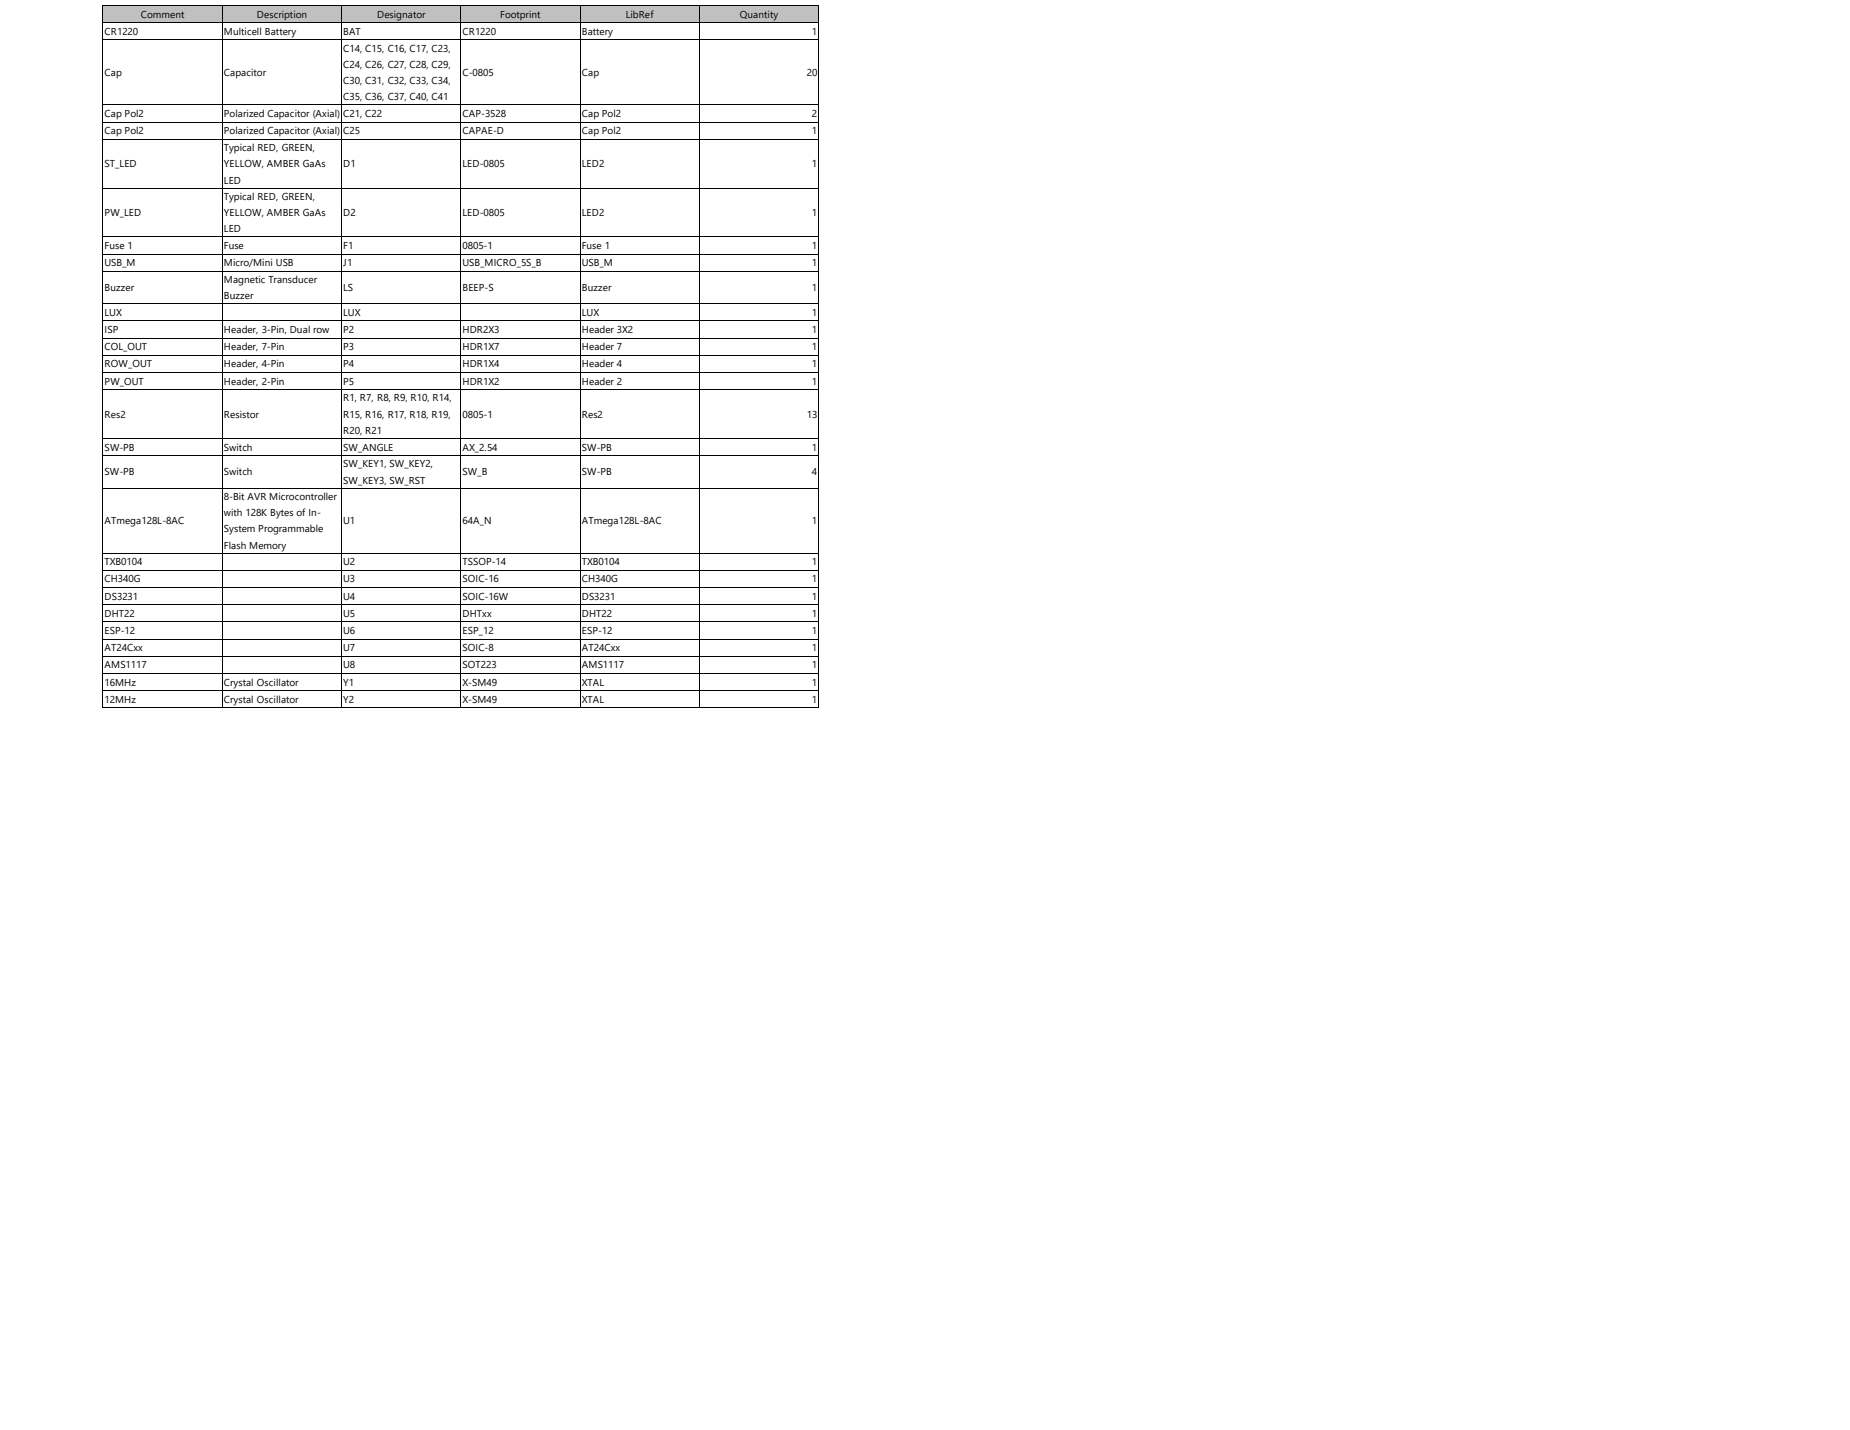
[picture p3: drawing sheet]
<svg xmlns="http://www.w3.org/2000/svg" width="558mm" height="432mm" viewBox="0 0 558 432" stroke-linecap="round" stroke-linejoin="round" font-family="sans-serif">
<defs><g id="words">
<g font-size="3">
<text x="42.5" y="5.4">Comment</text>
<text x="77.5" y="5.4">Description</text>
<text x="113.9" y="5.4">Designator</text>
<text x="151" y="5.4">Footprint</text>
<text x="188.9" y="5.4">LibRef</text>
<text x="223.3" y="5.4">Quantity</text>
<text x="31.6" y="10.6">CR1220</text>
<text x="67.6" y="10.6">Multicell Battery</text>
<text x="103.6" y="10.6">BAT</text>
<text x="139.6" y="10.6">CR1220</text>
<text x="175.7" y="10.6">Battery</text>
<text x="245.1" y="10.6">1</text>
<text x="103.6" y="15.6">C14, C15, C16, C17, C23,</text>
<text x="31.6" y="23">Cap</text>
<text x="67.6" y="23">Capacitor</text>
<text x="103.6" y="20.5">C24, C26, C27, C28, C29,</text>
<text x="139.6" y="23">C-0805</text>
<text x="175.7" y="23">Cap</text>
<text x="243.5" y="23">20</text>
<text x="103.6" y="25.4">C30, C31, C32, C33, C34,</text>
<text x="31.6" y="35.4">Cap Pol2</text>
<text x="67.6" y="35.4">Polarized Capacitor (Axial)</text>
<text x="103.6" y="30.3">C35, C36, C37, C40, C41</text>
<text x="103.6" y="35.4">C21, C22</text>
<text x="139.6" y="35.4">CAP-3528</text>
<text x="175.7" y="35.4">Cap Pol2</text>
<text x="245.1" y="35.4">2</text>
<text x="31.6" y="40.6">Cap Pol2</text>
<text x="67.6" y="40.6">Polarized Capacitor (Axial)</text>
<text x="103.6" y="40.6">C25</text>
<text x="139.6" y="40.6">CAPAE-D</text>
<text x="175.7" y="40.6">Cap Pol2</text>
<text x="245.1" y="40.6">1</text>
<text x="67.6" y="45.6">Typical RED, GREEN,</text>
<text x="31.6" y="50.5">ST_LED</text>
<text x="67.6" y="50.5">YELLOW, AMBER GaAs</text>
<text x="103.6" y="50.5">D1</text>
<text x="139.6" y="50.5">LED-0805</text>
<text x="175.7" y="50.5">LED2</text>
<text x="245.1" y="50.5">1</text>
<text x="67.6" y="55.4">LED</text>
<text x="31.6" y="65.2">PW_LED</text>
<text x="67.6" y="60.3">Typical RED, GREEN,</text>
<text x="67.6" y="65.2">YELLOW, AMBER GaAs</text>
<text x="103.6" y="65.2">D2</text>
<text x="139.6" y="65.2">LED-0805</text>
<text x="175.7" y="65.2">LED2</text>
<text x="245.1" y="65.2">1</text>
<text x="67.6" y="70.1">LED</text>
<text x="31.6" y="75.2">Fuse 1</text>
<text x="67.6" y="75.2">Fuse</text>
<text x="103.6" y="75.2">F1</text>
<text x="139.6" y="75.2">0805-1</text>
<text x="175.7" y="75.2">Fuse 1</text>
<text x="245.1" y="75.2">1</text>
<text x="31.6" y="80.4">USB_M</text>
<text x="67.6" y="80.4">Micro/Mini USB</text>
<text x="103.6" y="80.4">J1</text>
<text x="139.6" y="80.4">USB_MICRO_5S_B</text>
<text x="175.7" y="80.4">USB_M</text>
<text x="245.1" y="80.4">1</text>
<text x="31.6" y="87.9">Buzzer</text>
<text x="67.6" y="85.4">Magnetic Transducer</text>
<text x="103.6" y="87.9">LS</text>
<text x="139.6" y="87.9">BEEP-S</text>
<text x="175.7" y="87.9">Buzzer</text>
<text x="245.1" y="87.9">1</text>
<text x="31.6" y="95.4">LUX</text>
<text x="67.6" y="90.3">Buzzer</text>
<text x="103.6" y="95.4">LUX</text>
<text x="175.7" y="95.4">LUX</text>
<text x="245.1" y="95.4">1</text>
<text x="31.6" y="100.6">ISP</text>
<text x="67.6" y="100.6">Header, 3-Pin, Dual row</text>
<text x="103.6" y="100.6">P2</text>
<text x="139.6" y="100.6">HDR2X3</text>
<text x="175.7" y="100.6">Header 3X2</text>
<text x="245.1" y="100.6">1</text>
<text x="31.6" y="105.8">COL_OUT</text>
<text x="67.6" y="105.8">Header, 7-Pin</text>
<text x="103.6" y="105.8">P3</text>
<text x="139.6" y="105.8">HDR1X7</text>
<text x="175.7" y="105.8">Header 7</text>
<text x="245.1" y="105.8">1</text>
<text x="31.6" y="111">ROW_OUT</text>
<text x="67.6" y="111">Header, 4-Pin</text>
<text x="103.6" y="111">P4</text>
<text x="139.6" y="111">HDR1X4</text>
<text x="175.7" y="111">Header 4</text>
<text x="245.1" y="111">1</text>
<text x="31.6" y="116.2">PW_OUT</text>
<text x="67.6" y="116.2">Header, 2-Pin</text>
<text x="103.6" y="116.2">P5</text>
<text x="139.6" y="116.2">HDR1X2</text>
<text x="175.7" y="116.2">Header 2</text>
<text x="245.1" y="116.2">1</text>
<text x="103.6" y="121.2">R1, R7, R8, R9, R10, R14,</text>
<text x="31.6" y="126.1">Res2</text>
<text x="67.6" y="126.1">Resistor</text>
<text x="103.6" y="126.1">R15, R16, R17, R18, R19,</text>
<text x="103.6" y="131">R20, R21</text>
<text x="139.6" y="126.1">0805-1</text>
<text x="175.7" y="126.1">Res2</text>
<text x="243.5" y="126.1">13</text>
<text x="31.6" y="136.1">SW-PB</text>
<text x="67.6" y="136.1">Switch</text>
<text x="103.6" y="136.1">SW_ANGLE</text>
<text x="139.6" y="136.1">AX_2.54</text>
<text x="175.7" y="136.1">SW-PB</text>
<text x="245.1" y="136.1">1</text>
<text x="31.6" y="143.6">SW-PB</text>
<text x="67.6" y="143.6">Switch</text>
<text x="103.6" y="141.1">SW_KEY1, SW_KEY2,</text>
<text x="139.6" y="143.6">SW_B</text>
<text x="175.7" y="143.6">SW-PB</text>
<text x="245.1" y="143.6">4</text>
<text x="103.6" y="146">SW_KEY3, SW_RST</text>
<text x="67.6" y="150.9">8-Bit AVR Microcontroller</text>
<text x="67.6" y="155.8">with 128K Bytes of In-</text>
<text x="31.6" y="158.3">ATmega128L-8AC</text>
<text x="67.6" y="160.7">System Programmable</text>
<text x="103.6" y="158.3">U1</text>
<text x="139.6" y="158.3">64A_N</text>
<text x="175.7" y="158.3">ATmega128L-8AC</text>
<text x="245.1" y="158.3">1</text>
<text x="67.6" y="165.6">Flash Memory</text>
<text x="31.6" y="170.7">TXB0104</text>
<text x="103.6" y="170.7">U2</text>
<text x="139.6" y="170.7">TSSOP-14</text>
<text x="175.7" y="170.7">TXB0104</text>
<text x="245.1" y="170.7">1</text>
<text x="31.6" y="175.9">CH340G</text>
<text x="103.6" y="175.9">U3</text>
<text x="139.6" y="175.9">SOIC-16</text>
<text x="175.7" y="175.9">CH340G</text>
<text x="245.1" y="175.9">1</text>
<text x="31.6" y="181.1">DS3231</text>
<text x="103.6" y="181.1">U4</text>
<text x="139.6" y="181.1">SOIC-16W</text>
<text x="175.7" y="181.1">DS3231</text>
<text x="245.1" y="181.1">1</text>
<text x="31.6" y="186.3">DHT22</text>
<text x="31.6" y="191.5">ESP-12</text>
<text x="103.6" y="186.3">U5</text>
<text x="103.6" y="191.5">U6</text>
<text x="139.6" y="186.3">DHTxx</text>
<text x="139.6" y="191.5">ESP_12</text>
<text x="175.7" y="186.3">DHT22</text>
<text x="175.7" y="191.5">ESP-12</text>
<text x="245.1" y="186.3">1</text>
<text x="245.1" y="191.5">1</text>
<text x="31.6" y="196.7">AT24Cxx</text>
<text x="103.6" y="196.7">U7</text>
<text x="139.6" y="196.7">SOIC-8</text>
<text x="175.7" y="196.7">AT24Cxx</text>
<text x="245.1" y="196.7">1</text>
<text x="31.6" y="201.9">AMS1117</text>
<text x="103.6" y="201.9">U8</text>
<text x="139.6" y="201.9">SOT223</text>
<text x="175.7" y="201.9">AMS1117</text>
<text x="245.1" y="201.9">1</text>
<text x="31.6" y="207">16MHz</text>
<text x="67.6" y="207">Crystal Oscillator</text>
<text x="103.6" y="207">Y1</text>
<text x="139.6" y="207">X-SM49</text>
<text x="175.7" y="207">XTAL</text>
<text x="245.1" y="207">1</text>
<text x="31.6" y="212.2">12MHz</text>
<text x="67.6" y="212.2">Crystal Oscillator</text>
<text x="103.6" y="212.2">Y2</text>
<text x="139.6" y="212.2">X-SM49</text>
<text x="175.7" y="212.2">XTAL</text>
<text x="245.1" y="212.2">1</text>
</g>
</g></defs>
<g fill="#c0c0c0">
<path d="M31.1 1.7h36.1v5.2h-36.1z" fill-rule="evenodd"/>
<path d="M67 1.7h36.2v5.2h-36.2z" fill-rule="evenodd"/>
<path d="M103 1.7h36.2v5.2h-36.2z" fill-rule="evenodd"/>
<path d="M139.1 1.7h36.1v5.2h-36.1z" fill-rule="evenodd"/>
<path d="M175.1 1.7h36.1v5.2h-36.1z" fill-rule="evenodd"/>
<path d="M211.1 1.7h36.2v5.2h-36.2z" fill-rule="evenodd"/>
</g>
<g fill="none" stroke="#000" stroke-width=".3">
<path d="M31 1.7h216.3M31 6.9h216.3M31 12.1h216.3M31.1 1.6v212.2M67.1 1.6v212.2M103.1 1.6v212.2M139.1 1.6v212.2M175.1 1.6v212.2M211.2 1.6v212.2M247.2 1.6v212.2M31 31.7h216.3M31 36.9h216.3"/>
<path d="M31 42.1h216.3M31 56.8h216.3M31 71.5h216.3M31 76.7h216.3M31 81.9h216.3M31 91.7h216.3M31 96.9h216.3M31 102.1h216.3M31 107.3h216.3M31 112.5h216.3M31 117.7h216.3M31 132.4h216.3"/>
<path d="M31 137.6h216.3M31 147.4h216.3M31 167h216.3M31 172.2h216.3M31 177.4h216.3M31 182.6h216.3M31 187.8h216.3M31 193h216.3M31 198.2h216.3M31 203.4h216.3M31 208.6h216.3M31 213.8h216.3"/>
</g>
<use href="#words"/>
</svg>
